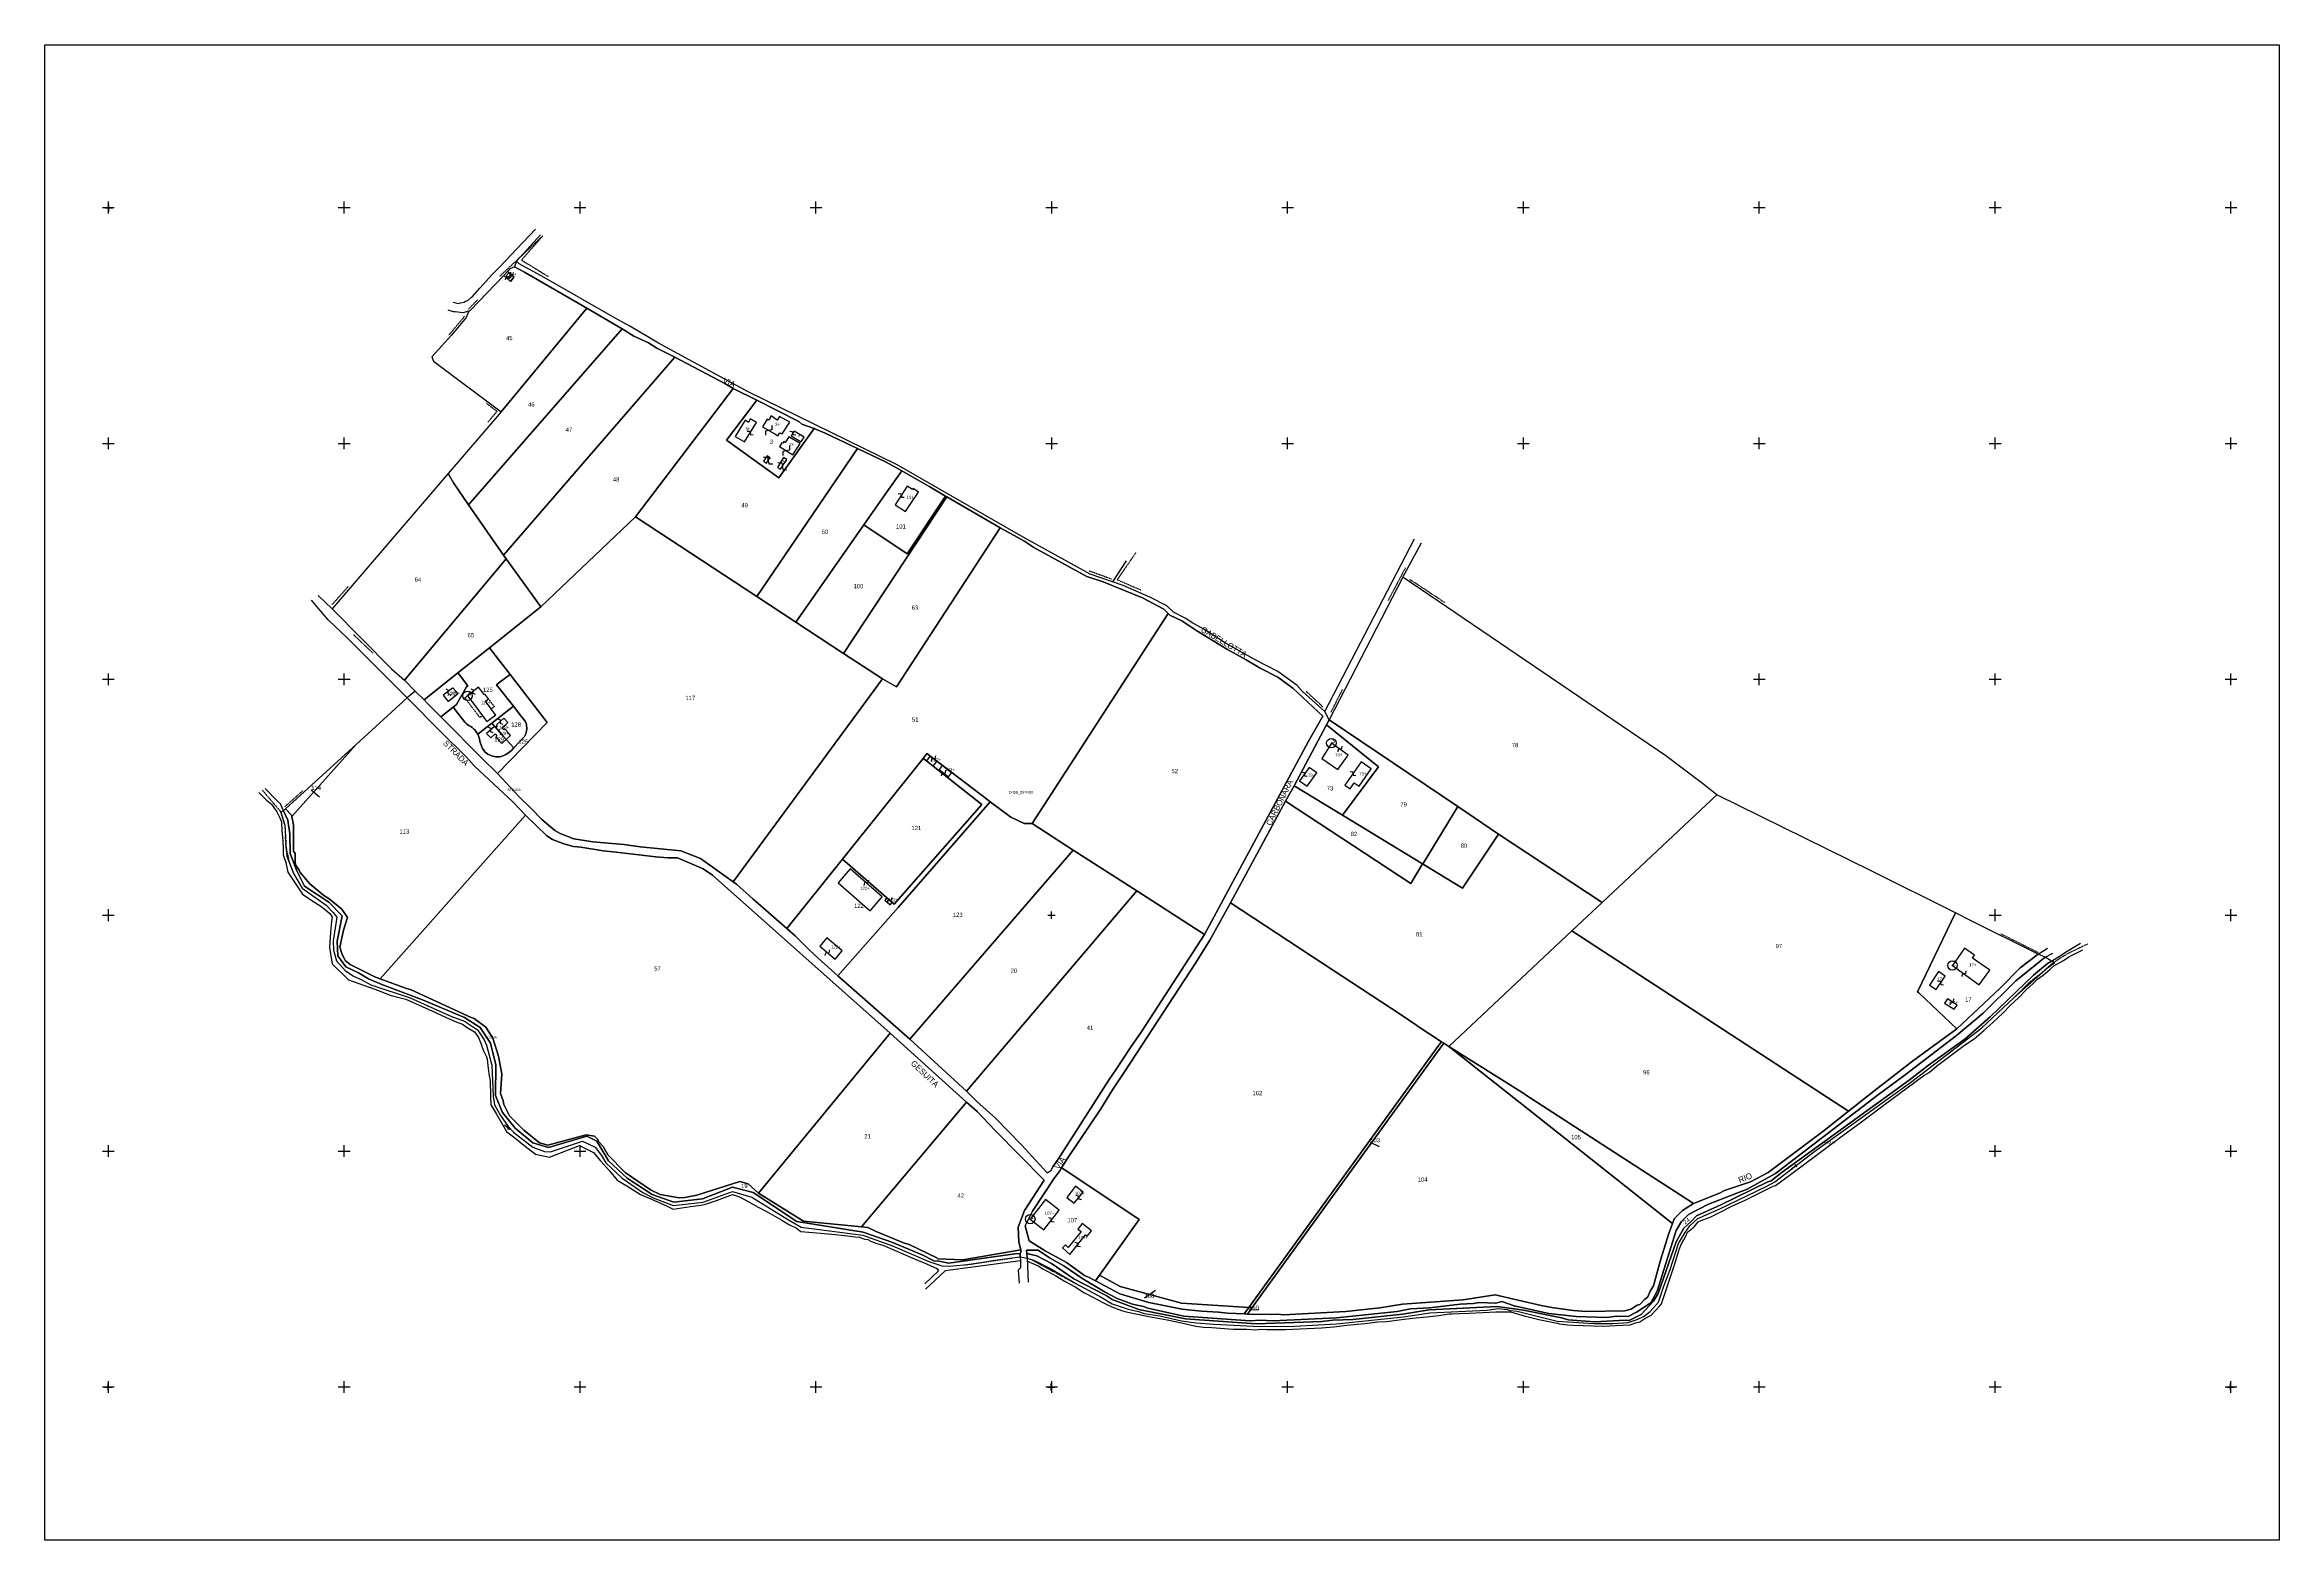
# Model space of a CAD drawing. Header units: metres. Extents: x 14146 to 16041, y -33130 to -31862.
import ezdxf

# ---------------------------------------------------------------- set-up
doc = ezdxf.new("R2010")
doc.units = ezdxf.units.M
for name, pattern in [('CONTINUA', [0]), ('FRECCETTA', [1, -1]), ('TRATTEGGIATA5', [0.3, 0.15, -0.15]), ('TRATTO-PUNTO', [0.4, 0.15, -0.125, 0, -0.125])]:
    doc.linetypes.add(name, pattern=pattern)
for name, color, linetype in [('ACQUE', 4, 'CONTINUA'), ('CONFINE', 3, 'CONTINUA'), ('FABBRICATI', 1, 'CONTINUA'), ('FIDUCIALI', 5, 'CONTINUA'), ('LINEEVARIE', 6, 'CONTINUA'), ('PARTICELLE', 7, 'CONTINUA'), ('SIMBOLI', 6, 'CONTINUA'), ('STRADE', 8, 'CONTINUA'), ('TESTI', 3, 'CONTINUA')]:
    doc.layers.add(name, color=color, linetype=linetype)

# ---------------------------------------------------------------- blocks, each defined once
blk = doc.blocks.new('20', base_point=(5, 5))
at = {"layer": 'SIMBOLI'}
blk.add_circle((5, 5), 4, dxfattribs=at)
blk.add_point((5, 5), dxfattribs=at)
blk = doc.blocks.new('9', base_point=(5, 5))
at = {"layer": 'SIMBOLI'}
for p, q in [((2, 5), (4, 6)), ((4, 6), (6, 4)), ((6, 4), (8, 5))]:
    blk.add_line(p, q, dxfattribs=at)
blk = doc.blocks.new('1', base_point=(5, 5))
at = {"layer": 'SIMBOLI'}
for p, q in [((2, 5), (8, 5)), ((5, 2), (5, 8))]:
    blk.add_line(p, q, dxfattribs=at)
blk = doc.blocks.new('3', base_point=(5, 5))
at = {"layer": 'SIMBOLI'}
for p, q in [((0, 5), (10, 5)), ((5, 0), (5, 10))]:
    blk.add_line(p, q, dxfattribs=at)
blk = doc.blocks.new('6', base_point=(8, 5))
at = {"layer": 'SIMBOLI'}
for p in [(2, 5), (6, 6), (6, 4)]:
    blk.add_line(p, (8, 5), dxfattribs=at)
blk = doc.blocks.new('14', base_point=(5, 5))
at = {"layer": 'SIMBOLI'}
for p, q in [((0, 5), (3, 7)), ((3, 7), (7, 3)), ((7, 3), (10, 5))]:
    blk.add_line(p, q, dxfattribs=at)

msp = doc.modelspace()

# ---------------------------------------------------------------- linework, layer by layer
at = {"layer": 'ACQUE'}
for points in [[(14973.239, -32889.762), (14973.29, -32886.925), (14968.575, -32887.178), (14912.862, -32895.075), (14904.244, -32893.251), (14900.138, -32892.997), (14890, -32888.083), (14864.401, -32877.141), (14840.12, -32868.731), (14783.851, -32859.711), (14746.696, -32835.194), (14729.309, -32830.533), (14703.758, -32840.458), (14679.475, -32843.191), (14661.023, -32836.807), (14639.835, -32822.928), (14624.173, -32808.238), (14614.087, -32791.523), (14605.723, -32787.42), (14573.126, -32797.091), (14559.946, -32792.937), (14545.044, -32780.679), (14534.096, -32767.256), (14528.318, -32752.871), (14528.677, -32726.787), (14523.914, -32708.502), (14515.399, -32695.13), (14501.865, -32686.62), (14466.382, -32671.675), (14432.013, -32658.757), (14420.506, -32653.843), (14412.193, -32648.929), (14401.498, -32643.813), (14394.453, -32634.493), (14393.947, -32622.084), (14398.31, -32600.457), (14386.855, -32589.009), (14366.326, -32575.282), (14359.889, -32562.518), (14354.061, -32547.829), (14353.861, -32530.912), (14352.139, -32519.567), (14348.439, -32511.463), (14346.31, -32512.779), (14349.553, -32523.618), (14350.565, -32538.56), (14350.362, -32542.156), (14351.425, -32550.108), (14356.999, -32564.797), (14364.399, -32577.004), (14384.725, -32591.643), (14390.706, -32597.62), (14393.798, -32601.571), (14390.703, -32621.83), (14390.803, -32629.681), (14393.387, -32638.595), (14400.94, -32646.852), (14407.884, -32651.816), (14414.474, -32654.552), (14422.483, -32658.959), (14455.99, -32670.206), (14490.459, -32685.707), (14502.068, -32689.963), (14512.915, -32697.308), (14518.642, -32705.716), (14520.67, -32710.274), (14525.23, -32727.192), (14526.291, -32753.681), (14527.506, -32760.671), (14532.473, -32769.839), (14539.062, -32779.108), (14543.472, -32783.869), (14559.996, -32796.634), (14569.729, -32800.484), (14574.798, -32800.789), (14602.123, -32791.624), (14612.768, -32796.588), (14618.192, -32803.679), (14621.891, -32809.91), (14635.628, -32823.079), (14653.267, -32835.135), (14661.885, -32839.593), (14679.018, -32846.179), (14704.315, -32843.193), (14729.257, -32834.23), (14745.732, -32839.195), (14776.855, -32858.444), (14787.551, -32864.574), (14839.765, -32871.213), (14864.908, -32880.281), (14895.728, -32893.706), (14906.677, -32897.353), (14913.267, -32897.709), (14931.568, -32895.988), (14951.744, -32892.495), (14973.239, -32889.762)], [(15847.842, -32638.868), (15844.394, -32640.843), (15832.632, -32650.921), (15795.671, -32686.069), (15774.276, -32705.212), (15743.451, -32727.09), (15727.177, -32739.802), (15619.29, -32817.843), (15610.062, -32825.237), (15607.274, -32825.996), (15567.325, -32845.493), (15546.793, -32854.811), (15542.382, -32859.673), (15535.993, -32865.395), (15529.452, -32876.994), (15514.187, -32920.854), (15510.385, -32927.388), (15499.889, -32938.53), (15489.801, -32943.594), (15486.607, -32943.29), (15460.347, -32944.706), (15438.042, -32942.982), (15432.314, -32941.411), (15399.973, -32934.773), (15377.718, -32931.733), (15320.079, -32934.716), (15297.571, -32938.209), (15255.292, -32942.865), (15238.309, -32943.37), (15228.981, -32944.433), (15173.319, -32946.353), (15113.298, -32942.195), (15073.809, -32934.189), (15051.353, -32925.78), (15046.183, -32922.487), (15018.607, -32908.404), (14999.7, -32895.437), (14987.281, -32888.952), (14978.846, -32886.936), (14979.068, -32890.674), (14985.354, -32892.852), (14997.875, -32898.881), (15020.533, -32912.406), (15041.772, -32923.753), (15051.2, -32929.426), (15064.836, -32934.138), (15073.505, -32935.911), (15078.472, -32937.735), (15091.653, -32939.661), (15109.952, -32943.866), (15122.575, -32945.64), (15137.428, -32946.806), (15176.361, -32948.633), (15205.966, -32948.433), (15241.502, -32946.41), (15298.382, -32940.539), (15320.687, -32937.046), (15368.897, -32934.771), (15378.681, -32933.556), (15386.285, -32934.367), (15388.871, -32935.127), (15394.65, -32935.786), (15428.613, -32944.095), (15459.84, -32946.326), (15476.164, -32946.176), (15488.939, -32945.468), (15496.543, -32942.733), (15501.714, -32940.252), (15507.342, -32935.998), (15514.541, -32928.097), (15519.004, -32914.574), (15524.38, -32900.444), (15531.429, -32878.463), (15537.108, -32868.941), (15541.164, -32863.319), (15547.806, -32857.09), (15566.615, -32848.836), (15605.804, -32830.15), (15613.256, -32826.098), (15647.224, -32800.219), (15728.342, -32741.878), (15788.776, -32695.59), (15815.951, -32670.065), (15845.408, -32644.135), (15850.528, -32640.236), (15847.842, -32638.868)]]:
    msp.add_lwpolyline(points, close=True, dxfattribs=at)
at = {"layer": 'CONFINE'}
msp.add_lwpolyline([(14979.068, -32890.674), (14985.354, -32892.852), (14997.875, -32898.881), (15020.533, -32912.406), (15041.772, -32923.753), (15051.2, -32929.426), (15064.836, -32934.138), (15073.505, -32935.911), (15078.472, -32937.735), (15091.653, -32939.661), (15109.952, -32943.866), (15122.575, -32945.64), (15137.428, -32946.806), (15176.361, -32948.633), (15205.966, -32948.433), (15241.502, -32946.41), (15298.382, -32940.539), (15320.687, -32937.046), (15368.897, -32934.771), (15378.681, -32933.556), (15386.285, -32934.367), (15388.871, -32935.127), (15394.65, -32935.786), (15428.613, -32944.095), (15459.84, -32946.326), (15476.164, -32946.176), (15488.939, -32945.468), (15496.543, -32942.733), (15501.714, -32940.252), (15507.342, -32935.998), (15514.541, -32928.097), (15519.004, -32914.574), (15524.38, -32900.444), (15531.429, -32878.463), (15537.108, -32868.941), (15541.164, -32863.319), (15547.806, -32857.09), (15566.615, -32848.836), (15605.804, -32830.15), (15613.256, -32826.098), (15647.224, -32800.219), (15728.342, -32741.878), (15788.776, -32695.59), (15815.951, -32670.065), (15845.408, -32644.135), (15850.528, -32640.236), (15847.842, -32638.868), (15842.418, -32635.677), (15836.436, -32633.194), (15778.548, -32604.218), (15766.334, -32598.115), (15695.01, -32562.477), (15563.925, -32498.04), (15551.811, -32488.264), (15520.688, -32465.013), (15297.808, -32313.402), (15235.337, -32434.448), (15231.587, -32427.458), (15212.782, -32410.287), (15208.169, -32405.373), (15191.695, -32393.368), (15172.991, -32383.743), (15147.291, -32369.306), (15129.448, -32357.909), (15119.766, -32352.539), (15113.076, -32348.081), (15103.14, -32343.168), (15097.565, -32337.647), (15083.067, -32330.251), (15060.51, -32320.372), (15032.68, -32311), (14975.806, -32279.491), (14869.003, -32218.248), (14742.48, -32156.192), (14666.496, -32115.059), (14642.215, -32100.672), (14629.695, -32093.935), (14569.577, -32059.235), (14548.338, -32047.686), (14546.209, -32045.508), (14544.434, -32050.42), (14540.479, -32051.889), (14538.376, -32054.259), (14535.264, -32057.764), (14506.915, -32087.391), (14505.699, -32087.948), (14503.467, -32093.266), (14490.893, -32108.308), (14474.365, -32126.641), (14475.784, -32130.187), (14533.011, -32173.142), (14488.027, -32225.631), (14389.778, -32340.272), (14440.212, -32391.027), (14451.059, -32400.752), (14460.132, -32410.022), (14453.49, -32415.745), (14410.22, -32455.17), (14350.349, -32509.722), (14348.439, -32511.463), (14346.31, -32512.779), (14349.553, -32523.618), (14350.565, -32538.56), (14350.362, -32542.156), (14351.425, -32550.108), (14356.999, -32564.797), (14364.399, -32577.004), (14384.725, -32591.643), (14390.706, -32597.62), (14393.798, -32601.571), (14390.703, -32621.83), (14390.803, -32629.681), (14393.387, -32638.595), (14400.94, -32646.852), (14407.884, -32651.816), (14414.474, -32654.552), (14422.483, -32658.959), (14455.99, -32670.206), (14490.459, -32685.707), (14502.068, -32689.963), (14512.915, -32697.308), (14518.642, -32705.716), (14520.67, -32710.274), (14525.23, -32727.192), (14526.291, -32753.681), (14527.506, -32760.671), (14532.473, -32769.839), (14539.062, -32779.108), (14543.472, -32783.869), (14559.996, -32796.634), (14569.729, -32800.484), (14574.798, -32800.789), (14602.123, -32791.624), (14612.768, -32796.588), (14618.192, -32803.679), (14621.891, -32809.91), (14635.628, -32823.079), (14653.267, -32835.135), (14661.885, -32839.593), (14679.018, -32846.179), (14704.315, -32843.193), (14729.257, -32834.23), (14745.732, -32839.195), (14776.855, -32858.444), (14787.551, -32864.574), (14839.765, -32871.213), (14864.908, -32880.281), (14895.728, -32893.706), (14906.677, -32897.353), (14913.267, -32897.709), (14931.568, -32895.988), (14951.744, -32892.495), (14973.239, -32889.762), (14979.068, -32890.674)], close=True, dxfattribs=at)
at = {"layer": 'FABBRICATI'}
for points in [[(14542.367, -32057.717), (14539.585, -32055.307), (14537.289, -32057.858), (14540.084, -32060.293), (14542.367, -32057.717)], [(14765.236, -32192.054), (14767.696, -32193.543), (14769.278, -32190.947), (14771.32, -32192.003), (14777.759, -32181.975), (14769.193, -32177.214), (14767.266, -32180.202), (14761.943, -32176.757), (14760.118, -32180.404), (14758.547, -32179.543), (14754.592, -32185.924), (14765.236, -32192.054)], [(14731.525, -32194.077), (14739.584, -32198.636), (14749.675, -32182.378), (14744.251, -32179.086), (14742.831, -32182.226), (14739.993, -32180.351), (14731.525, -32194.077)], [(14771.905, -32199.956), (14771.116, -32199.449), (14769.088, -32202.791), (14780.442, -32209.833), (14786.679, -32200.21), (14778.011, -32195.094), (14777.022, -32194.509), (14773.976, -32199.252), (14772.777, -32198.492), (14771.905, -32199.956)], [(14779.126, -32193.675), (14787.439, -32198.69), (14789.924, -32194.639), (14781.661, -32189.776), (14779.126, -32193.675)], [(14755.698, -32215.118), (14758.097, -32216.742), (14760.98, -32212.219), (14758.579, -32210.595), (14755.698, -32215.118)], [(14773.192, -32217.075), (14775.423, -32213.661), (14772.492, -32211.929), (14770.201, -32215.606), (14767.311, -32220.518), (14769.896, -32221.734), (14773.192, -32217.075)], [(14881.841, -32239.118), (14877.52, -32236.21), (14867.204, -32251.989), (14875.941, -32257.87), (14880.427, -32251.026), (14887.049, -32241.313), (14882.473, -32238.199), (14881.841, -32239.118)], [(14491.887, -32407.545), (14483.991, -32413.569), (14488.187, -32418.774), (14488.371, -32418.625), (14495.653, -32412.566), (14496.273, -32412.077), (14492.242, -32407.263), (14491.887, -32407.545)], [(14520.069, -32418.359), (14522.311, -32416.653), (14519.311, -32412.708), (14519.131, -32412.472), (14518.593, -32412.876), (14513.934, -32406.748), (14504.46, -32414.03), (14510.971, -32422.641), (14517.22, -32430.905), (14521.061, -32435.857), (14524.309, -32433.369), (14528.482, -32430.171), (14528.367, -32430.02), (14524.696, -32425.194), (14519.707, -32418.634), (14520.069, -32418.359)], [(14535.119, -32448.526), (14528.174, -32440.748), (14527.539, -32439.947), (14520.778, -32445.954), (14524.213, -32449.747), (14527.997, -32446.372), (14529.501, -32448.059), (14528.583, -32448.878), (14531.803, -32452.488), (14533.529, -32454.423), (14537.336, -32451.01), (14535.119, -32448.526)], [(14537.826, -32437.612), (14538.754, -32436.786), (14535.355, -32432.978), (14529.103, -32438.553), (14529.218, -32438.682), (14529.782, -32439.314), (14529.494, -32439.571), (14528.409, -32440.539), (14527.73, -32439.778), (14527.539, -32439.947), (14528.174, -32440.748), (14535.119, -32448.526), (14537.336, -32451.01), (14541.053, -32447.677), (14538.373, -32444.638), (14536.147, -32442.115), (14535.233, -32442.948), (14533.729, -32441.261), (14537.091, -32438.267), (14537.826, -32437.612)], [(15237.109, -32454.151), (15228.945, -32467.066), (15242.631, -32476.386), (15251.403, -32464.231), (15237.109, -32454.151)], [(14893.672, -32469.271), (14899.364, -32473.674), (14902.441, -32469.639), (14896.698, -32465.196), (14893.672, -32469.271)], [(14906.963, -32473.129), (14904.438, -32476.438), (14912.519, -32482.694), (14915.004, -32479.355), (14906.963, -32473.129)], [(15209.983, -32486.007), (15216.522, -32490.718), (15224.787, -32479.424), (15218.349, -32474.764), (15209.983, -32486.007)], [(15260.633, -32490.699), (15270.945, -32475.974), (15262.437, -32470.015), (15248.565, -32489.824), (15252.979, -32492.914), (15256.538, -32487.831), (15260.633, -32490.699)], [(14818.854, -32572.708), (14846.092, -32596.287), (14856.299, -32584.337), (14829.065, -32560.749), (14818.854, -32572.708)], [(14864.658, -32589.37), (14860.033, -32585.374), (14858.458, -32587.217), (14863.076, -32591.205), (14864.658, -32589.37)], [(14822.39, -32630.169), (14811.279, -32621.005), (14809.19, -32619.271), (14803.306, -32626.215), (14816.435, -32637.312), (14822.39, -32630.169)], [(15774.084, -32627.871), (15763.791, -32642.66), (15786.449, -32659.021), (15795.474, -32646.613), (15780.926, -32636.381), (15782.65, -32633.95), (15774.084, -32627.871)], [(15744.474, -32659.22), (15750.05, -32662.918), (15757.504, -32651.725), (15751.979, -32647.825), (15744.474, -32659.22)], [(15759.529, -32670.871), (15757.044, -32674.518), (15765.408, -32679.786), (15767.943, -32676.443), (15759.529, -32670.871)], [(15020.237, -32829.835), (15012.772, -32839.3), (15019.072, -32844.263), (15026.58, -32834.745), (15020.237, -32829.835)], [(14994.817, -32841.186), (14981.81, -32857.651), (14993.286, -32866.729), (15006.265, -32850.225), (14994.817, -32841.186)], [(15013.885, -32881.841), (15011.572, -32879.614), (15009.171, -32882.11), (15015.238, -32887.82), (15028.567, -32871.004), (15030.15, -32872.228), (15033.799, -32867.517), (15025.893, -32861.393), (15022.244, -32866.105), (15024.837, -32868.113), (15013.885, -32881.841)]]:
    msp.add_lwpolyline(points, close=True, dxfattribs=at)
at = {"layer": 'LINEEVARIE', "color": 2}
msp.add_lwpolyline([(14146, -33130), (14146, -31862), (16041, -31862), (16041, -33130), (14146, -33130)], dxfattribs=at)
at = {"layer": 'LINEEVARIE'}
for points in [[(14492.519, -32080.299), (14496.524, -32081.464), (14498.603, -32080.806), (14501.644, -32080.198), (14503.52, -32079.287), (14504.737, -32078.781), (14508.032, -32076.046), (14508.996, -32075.084), (14515.08, -32068.55), (14525.575, -32056.851), (14530.898, -32051.534), (14537.54, -32044.342), (14546.514, -32034.973), (14562.282, -32018.361)], [(14546.209, -32045.508), (14566.388, -32023.274)], [(14505.699, -32087.948), (14500.528, -32089.417), (14494.09, -32088.606), (14492.62, -32088.504), (14488.26, -32086.984)], [(15231.587, -32427.458), (15307.495, -32280.836)], [(15297.808, -32313.402), (15313.629, -32284.331)], [(15051.76, -32317.425), (15063.453, -32299.505)], [(14453.49, -32415.745), (14402.854, -32365.041), (14386.533, -32349.642), (14372.239, -32332.927)], [(14389.778, -32340.272), (14377.968, -32329.078)], [(14327.606, -32495.962), (14334.145, -32502.395), (14338.352, -32505.941), (14342.762, -32512.272), (14344.991, -32516.932), (14346.715, -32520.984), (14347.17, -32528.43), (14347.878, -32536.635), (14348.181, -32544.435), (14348.282, -32548.892), (14350.36, -32555.274), (14352.285, -32563.429), (14364.601, -32582.069), (14372.61, -32587.539), (14380.213, -32592.25), (14384.319, -32595.898), (14387.867, -32598.582), (14388.83, -32600.406), (14389.692, -32601.621), (14389.286, -32605.42), (14388.778, -32611.042), (14387.915, -32622.691), (14387.508, -32627.503), (14389.686, -32641.229), (14403.524, -32654.956), (14425.828, -32662.656), (14439.869, -32668.128), (14452.34, -32671.218), (14466.229, -32677.551), (14477.482, -32682.616), (14486.556, -32686.77), (14494.92, -32690.367), (14500.344, -32692.394), (14504.399, -32695.129), (14510.38, -32699.029), (14513.928, -32703.639), (14516.158, -32709.362), (14518.236, -32715.086), (14520.567, -32719.999), (14521.226, -32722.076), (14522.086, -32729.926), (14522.998, -32736.156), (14523.758, -32739.854), (14524.009, -32753.732), (14524.262, -32760.772), (14529.077, -32768.825), (14537.743, -32783.514), (14546.208, -32789.998), (14552.443, -32795.064), (14562.327, -32802.56), (14574.189, -32805.297), (14599.639, -32795.169), (14611.298, -32801.298), (14617.38, -32808.238), (14624.983, -32816.747), (14631.521, -32824.548), (14639.784, -32829.36), (14648.046, -32834.73), (14651.239, -32836.705), (14660.06, -32840.555), (14673.898, -32846.837), (14678.916, -32849.37), (14686.216, -32848.206), (14693.719, -32846.889), (14702.743, -32845.928), (14706.393, -32844.966), (14715.67, -32841.826), (14729.206, -32836.864), (14735.188, -32838.89), (14742.132, -32842.436)], [(14348.439, -32511.463), (14345.855, -32505.688), (14343.32, -32503.409), (14332.879, -32492.569)], [(15548.262, -32860.028), (15552.216, -32858.407), (15558.3, -32856.179), (15566.361, -32851.976), (15576.855, -32846.76), (15587.907, -32841.595), (15602.761, -32834.201), (15611.836, -32829.897), (15613.813, -32829.239), (15626.387, -32819.971), (15651.837, -32800.878), (15667.808, -32788.977), (15686.769, -32775.101), (15706.998, -32759.857), (15725.452, -32746.386), (15739.648, -32735.852), (15743.957, -32733.269), (15750.396, -32728.053), (15766.011, -32716.202), (15774.022, -32710.277), (15782.336, -32704.706), (15786.139, -32701.516), (15790.398, -32697.718), (15798.205, -32690.982), (15806.469, -32683.081), (15813.111, -32676.396), (15819.905, -32670.116), (15826.395, -32663.38), (15832.377, -32657.911), (15836.079, -32654.264), (15840.844, -32650.77), (15846.776, -32645.807), (15849.717, -32643.072), (15858.031, -32638.362), (15862.391, -32635.324), (15874.406, -32629.399)], [(15836.436, -32633.194), (15844.497, -32627.877)], [(15847.842, -32638.868), (15854.483, -32634.817), (15861.023, -32630.461), (15872.532, -32623.675)], [(15842.418, -32635.677), (15848.806, -32632.233)], [(14742.132, -32842.436), (14751.054, -32847.502), (14759.164, -32851.808), (14771.076, -32858.646), (14777.615, -32862.547), (14783.597, -32865.485), (14787.348, -32868.17), (14800.781, -32869.184), (14816.496, -32870.755), (14826.838, -32871.921), (14833.225, -32872.783), (14836.672, -32873.036), (14841.589, -32874.556), (14844.276, -32875.063), (14845.188, -32875.924), (14850.714, -32878.001), (14856.645, -32879.875), (14860.801, -32881.598), (14880.216, -32889.906), (14893.902, -32895.681), (14902.52, -32899.43), (14904.04, -32901.658), (14892.379, -32912.446)], [(14979.575, -32893.46), (14988.598, -32897.36), (14992.552, -32899.792), (15004.16, -32906.124), (15010.851, -32910.278), (15019.772, -32915.09), (15027.122, -32919.953), (15034.878, -32924.006), (15043.444, -32928.362), (15046.232, -32929.73), (15050.845, -32932.161), (15059.209, -32935.1), (15063.112, -32936.214), (15082.376, -32940.268), (15097.786, -32943.156), (15110.155, -32945.74), (15122.068, -32948.426), (15128.607, -32949.439), (15135.755, -32949.592), (15153.954, -32950.859), (15165.056, -32951.063), (15172.862, -32951.469), (15176.918, -32951.115), (15182.342, -32951.267), (15191.72, -32951.318), (15198.513, -32951.42), (15228.626, -32949.802), (15239.271, -32948.891), (15250.12, -32947.727), (15265.379, -32946.209), (15276.583, -32944.842), (15284.288, -32944.488), (15296.658, -32942.919), (15306.036, -32941.806), (15318.051, -32940.49), (15328.342, -32939.275), (15337.01, -32938.111), (15339.393, -32937.858), (15345.426, -32937.808), (15354.094, -32937.353), (15365.703, -32936.898), (15376.552, -32936.291), (15389.175, -32936.292), (15400.631, -32939.737), (15413.152, -32942.828), (15421.415, -32944.55), (15428.562, -32945.817), (15430.641, -32946.527), (15437.434, -32947.287), (15441.793, -32947.54), (15467.9, -32948.353), (15478.141, -32947.949), (15483.97, -32947.645), (15490.408, -32947.443), (15494.971, -32945.671), (15498.672, -32944.658), (15503.742, -32941.417), (15508.457, -32939.189), (15515.555, -32931.288), (15517.177, -32929.617), (15526.002, -32902.368), (15528.588, -32894.771), (15531.682, -32884.287), (15532.747, -32882.008), (15533.964, -32878.615), (15535.891, -32875.272), (15537.665, -32872.031), (15539.187, -32868.84), (15544.662, -32864.282), (15548.262, -32860.028)], [(14973.382, -32893.048), (14909.718, -32901.608), (14892.885, -32917.156)], [(14973.382, -32893.048), (14973.643, -32899.03), (14971.463, -32901.056), (14972.425, -32911.895)], [(14973.239, -32889.762), (14973.382, -32893.048)], [(14979.068, -32890.674), (14980.13, -32911.187)]]:
    msp.add_lwpolyline(points, dxfattribs=at)
at = {"layer": 'LINEEVARIE', "linetype": 'TRATTO-PUNTO'}
for points in [[(14532.013, -32058.219), (14568.416, -32023.984), (14550.315, -32044.546), (14573.328, -32058.729)], [(14512.898, -32078.579), (14505.395, -32086.226)], [(14501.997, -32092.304), (14488.815, -32108.105)], [(14520.491, -32165.898), (14529.614, -32172.838), (14521.908, -32181.903)], [(15031.87, -32308.062), (15051.234, -32315.104)], [(15071.261, -32292.516), (15055.593, -32315.611), (15075.819, -32324.375)], [(15299.939, -32305.4), (15285.284, -32333.104)], [(14403.215, -32321.584), (14389.576, -32336.777)], [(15303.536, -32315.175), (15333.24, -32334.83)], [(14407.772, -32362.053), (14424.143, -32377.654)], [(15215.823, -32410.287), (15230.168, -32423.609)], [(15246.392, -32408.719), (15236.555, -32428.117)], [(14330.293, -32493.734), (14345.702, -32511.766), (14349.705, -32524.277), (14350.21, -32539.978), (14353.604, -32555.832), (14357.431, -32565.51)], [(14364.917, -32494.446), (14349.657, -32508.12)], [(15804.907, -32615.769), (15836.386, -32631.574)], [(15878.311, -32624.588), (15862.899, -32631.981), (15854.99, -32636.59), (15847.791, -32641.401), (15839.324, -32648.997), (15829.336, -32656.796), (15814.036, -32671.864)], [(14926.12, -32896.5), (14966.894, -32890.568)], [(14982.2, -32891.759), (15020.533, -32912.406)]]:
    msp.add_lwpolyline(points, dxfattribs=at)
at = {"layer": 'LINEEVARIE', "linetype": 'TRATTEGGIATA5'}
for points in [[(14517.22, -32430.905), (14515.121, -32432.501), (14502.277, -32415.615), (14504.46, -32414.03)], [(14522.311, -32416.653), (14527.301, -32423.213), (14524.696, -32425.194)], [(14529.734, -32439.846), (14528.124, -32441.298)], [(14530.347, -32443.891), (14531.958, -32442.44)]]:
    msp.add_lwpolyline(points, dxfattribs=at)
at = {"layer": 'PARTICELLE', "color": 2, "linetype": 'FRECCETTA'}
for p, q in [((14539.605, -32058.447), (14543.683, -32056.376)), ((14372.041, -32493.758), (14379.03, -32499.748)), ((15270.005, -32792.558), (15277.679, -32796.139)), ((15078.67, -32924.548), (15087.879, -32917.898)), ((15167.293, -32934.716), (15175.608, -32934.32))]:
    msp.add_line(p, q, dxfattribs=at)
at = {"layer": 'PARTICELLE'}
for points in [[(14538.376, -32054.259), (14539.585, -32055.307), (14542.367, -32057.717), (14543.824, -32058.98), (14540.884, -32062.728), (14535.264, -32057.764), (14506.915, -32087.391), (14505.699, -32087.948), (14503.467, -32093.266), (14490.893, -32108.308), (14474.365, -32126.641), (14475.784, -32130.187), (14533.011, -32173.142), (14605.87, -32085.272), (14553, -32054.726), (14544.434, -32050.42), (14540.479, -32051.889), (14538.376, -32054.259)], [(14538.376, -32054.259), (14535.264, -32057.764), (14540.884, -32062.728), (14543.824, -32058.98), (14542.367, -32057.717), (14539.585, -32055.307), (14538.376, -32054.259)], [(14488.027, -32225.631), (14492.549, -32233.512), (14505.271, -32252), (14635.675, -32102.9), (14605.87, -32085.272), (14533.011, -32173.142), (14488.027, -32225.631)], [(14635.675, -32102.9), (14505.271, -32252), (14535.123, -32294.801), (14680.485, -32126.81), (14665.126, -32119.262), (14657.979, -32114.805), (14645.509, -32109.03), (14635.675, -32102.9)], [(14680.485, -32126.81), (14535.123, -32294.801), (14537.252, -32297.79), (14566.7, -32338.463), (14647.009, -32262.193), (14729.908, -32153.456), (14722.66, -32149.15), (14680.485, -32126.81)], [(14729.908, -32153.456), (14647.009, -32262.193), (14749.966, -32329.859), (14835.192, -32204.215), (14807.819, -32191.247), (14798.492, -32187.346), (14768.476, -32229.23), (14724.174, -32197.368), (14749.88, -32163.436), (14729.908, -32153.456)], [(14749.88, -32163.436), (14724.174, -32197.368), (14768.476, -32229.23), (14798.492, -32187.346), (14788.202, -32183.597), (14785.465, -32181.419), (14749.88, -32163.436)], [(14835.192, -32204.215), (14749.966, -32329.859), (14782.949, -32351.537), (14840.596, -32269.163), (14858.46, -32243.636), (14872.754, -32223.212), (14859.473, -32215.816), (14835.192, -32204.215)], [(14451.059, -32400.752), (14537.252, -32297.79), (14535.123, -32294.801), (14505.271, -32252), (14492.549, -32233.512), (14488.027, -32225.631), (14389.778, -32340.272), (14440.212, -32391.027), (14451.059, -32400.752)], [(14877.475, -32293.532), (14909.809, -32244.621), (14896.628, -32236.737), (14872.754, -32223.212), (14858.46, -32243.636), (14840.596, -32269.163), (14877.475, -32293.532)], [(14823.509, -32378.194), (14911.024, -32245.348), (14909.809, -32244.621), (14877.475, -32293.532), (14840.596, -32269.163), (14782.949, -32351.537), (14823.509, -32378.194)], [(14911.024, -32245.348), (14823.509, -32378.194), (14856.558, -32399.57), (14868.47, -32406.46), (14956.341, -32271.487), (14911.024, -32245.348)], [(14551.553, -32457.783), (14529.894, -32479.979), (14533.678, -32483.773), (14548.428, -32499.627), (14558.565, -32509.454), (14567.486, -32519.027), (14578.485, -32528.095), (14583.098, -32530.779), (14594.808, -32535.339), (14610.725, -32537.771), (14636.984, -32540.053), (14651.026, -32541.978), (14685.447, -32545.577), (14702.226, -32551.961), (14729.952, -32571.615), (14856.558, -32399.57), (14823.509, -32378.194), (14782.949, -32351.537), (14749.966, -32329.859), (14647.009, -32262.193), (14566.7, -32338.463), (14523.066, -32373.3), (14540.631, -32395.984), (14572.144, -32436.68), (14551.553, -32457.783)], [(14956.341, -32271.487), (14868.47, -32406.46), (14856.558, -32399.57), (14729.952, -32571.615), (14732.639, -32573.59), (14746.426, -32586.254), (14775.47, -32611.327), (14822.485, -32552.594), (14890.894, -32467.134), (14894.215, -32462.986), (14946.019, -32502.547), (14947.68, -32503.796), (14965.28, -32517.035), (14976.686, -32522.202), (14983.276, -32522.202), (15098.745, -32344.27), (15095.03, -32340.483), (15076.984, -32331.01), (15043.477, -32317.281), (15029.892, -32312.772), (14984.829, -32288.305), (14976.465, -32282.733), (14956.341, -32271.487)], [(14460.132, -32410.022), (14467.696, -32417.507), (14496.439, -32394.559), (14523.066, -32373.3), (14566.7, -32338.463), (14537.252, -32297.79), (14451.059, -32400.752), (14460.132, -32410.022)], [(15551.811, -32488.264), (15520.688, -32465.013), (15297.808, -32313.402), (15235.337, -32434.448), (15344.316, -32507.923), (15378.99, -32531.301), (15466.882, -32589.22), (15563.925, -32498.04), (15551.811, -32488.264)], [(15098.745, -32344.27), (14983.276, -32522.202), (15018.303, -32544.771), (15072.129, -32579.451), (15129.431, -32616.372), (15217.541, -32452.934), (15229.761, -32431.409), (15204.418, -32407.602), (15191.745, -32398.129), (15176.792, -32390.581), (15164.981, -32383.54), (15149.014, -32374.878), (15122.959, -32358.82), (15110.236, -32350.411), (15100.048, -32345.599), (15098.745, -32344.27)], [(14543.541, -32422.832), (14529.133, -32404.606), (14532.26, -32402.261), (14540.631, -32395.984), (14523.066, -32373.3), (14496.439, -32394.559), (14497.841, -32396.374), (14504.865, -32405.464), (14503.573, -32406.492), (14495.198, -32421.493), (14492.439, -32423.636), (14502.354, -32436.368), (14503.525, -32437.6), (14504.691, -32438.544), (14505.963, -32439.338), (14507.262, -32440.089), (14508.485, -32440.957), (14509.63, -32441.926), (14510.689, -32442.988), (14511.653, -32444.137), (14512.517, -32445.363), (14513.273, -32446.659), (14525.254, -32437.228), (14543.541, -32422.832)], [(14470.421, -32420.203), (14481.942, -32431.789), (14492.439, -32423.636), (14495.198, -32421.493), (14503.573, -32406.492), (14504.865, -32405.464), (14497.841, -32396.374), (14496.439, -32394.559), (14467.696, -32417.507), (14470.421, -32420.203)], [(14518.421, -32468.476), (14528.169, -32478.249), (14529.894, -32479.979), (14551.553, -32457.783), (14572.144, -32436.68), (14540.631, -32395.984), (14532.26, -32402.261), (14529.133, -32404.606), (14543.541, -32422.832), (14549.898, -32430.868), (14553.565, -32435.503), (14554.107, -32436.997), (14554.527, -32438.334), (14554.714, -32439.698), (14554.8, -32441.05), (14554.78, -32442.458), (14554.619, -32443.802), (14554.378, -32445.04), (14553.978, -32446.239), (14553.521, -32447.441), (14552.772, -32448.648), (14543.775, -32458.221), (14541.771, -32460.263), (14540.672, -32461.167), (14539.539, -32462.018), (14538.414, -32462.829), (14537.157, -32463.657), (14535.831, -32464.383), (14534.454, -32464.951), (14532.986, -32465.379), (14531.56, -32465.629), (14530.065, -32465.755), (14528.58, -32465.72), (14527.184, -32465.468), (14525.768, -32465.134), (14524.4, -32464.68), (14523.079, -32464.165), (14522.363, -32463.766), (14521.791, -32463.447), (14520.691, -32462.716), (14519.625, -32461.727), (14518.611, -32460.562), (14517.37, -32458.696), (14515.275, -32453.733), (14515.091, -32452.086), (14514.804, -32450.709), (14514.434, -32449.281), (14513.95, -32447.904), (14513.273, -32446.659), (14512.517, -32445.363), (14511.653, -32444.137), (14510.689, -32442.988), (14509.63, -32441.926), (14508.485, -32440.957), (14507.262, -32440.089), (14505.963, -32439.338), (14504.691, -32438.544), (14503.525, -32437.6), (14502.354, -32436.368), (14492.439, -32423.636), (14481.942, -32431.789), (14518.421, -32468.476)], [(14430.544, -32653.996), (14553.647, -32515.329), (14542.902, -32504.033), (14510.614, -32473.54), (14503.822, -32465.942), (14481.672, -32444.313), (14453.49, -32415.745), (14410.22, -32455.17), (14355.54, -32516.473), (14357.056, -32523.315), (14357.103, -32545.702), (14358.269, -32547.779), (14358.268, -32555.68), (14358.977, -32557.655), (14361.866, -32561.708), (14362.779, -32563.835), (14370.736, -32573.51), (14382.597, -32583.235), (14387.159, -32586.173), (14398.006, -32594.936), (14402.821, -32601.926), (14399.373, -32612.714), (14396.279, -32626.997), (14397.849, -32632.619), (14400.789, -32638.495), (14405.097, -32641.737), (14425.88, -32652.324), (14430.544, -32653.996)], [(14537.336, -32451.01), (14543.775, -32458.221), (14552.772, -32448.648), (14553.521, -32447.441), (14553.978, -32446.239), (14554.378, -32445.04), (14554.619, -32443.802), (14554.78, -32442.458), (14554.8, -32441.05), (14554.714, -32439.698), (14554.527, -32438.334), (14554.107, -32436.997), (14553.565, -32435.503), (14549.898, -32430.868), (14543.541, -32422.832), (14525.254, -32437.228), (14527.539, -32439.947), (14528.174, -32440.748), (14535.119, -32448.526), (14537.336, -32451.01)], [(14527.539, -32439.947), (14525.254, -32437.228), (14513.273, -32446.659), (14513.95, -32447.904), (14514.434, -32449.281), (14514.804, -32450.709), (14515.091, -32452.086), (14515.275, -32453.733), (14517.37, -32458.696), (14518.611, -32460.562), (14519.625, -32461.727), (14520.691, -32462.716), (14521.791, -32463.447), (14522.363, -32463.766), (14523.079, -32464.165), (14524.4, -32464.68), (14525.768, -32465.134), (14527.184, -32465.468), (14528.58, -32465.72), (14530.065, -32465.755), (14531.56, -32465.629), (14532.986, -32465.379), (14534.454, -32464.951), (14535.831, -32464.383), (14537.157, -32463.657), (14538.414, -32462.829), (14539.539, -32462.018), (14540.672, -32461.167), (14541.771, -32460.263), (14543.775, -32458.221), (14537.336, -32451.01), (14535.119, -32448.526), (14528.174, -32440.748), (14527.539, -32439.947)], [(15246.529, -32515.336), (15277.002, -32474.262), (15232.954, -32438.5), (15205.572, -32490.261), (15246.529, -32515.336)], [(15344.316, -32507.923), (15235.337, -32434.448), (15232.954, -32438.5), (15277.002, -32474.262), (15246.529, -32515.336), (15314.55, -32556.615), (15314.854, -32556.119), (15344.316, -32507.923)], [(14410.22, -32455.17), (14350.349, -32509.722), (14355.283, -32515.312), (14355.54, -32516.473), (14410.22, -32455.17)], [(14946.019, -32502.547), (14894.215, -32462.986), (14890.894, -32467.134), (14893.672, -32469.271), (14899.364, -32473.674), (14940.581, -32506.076), (14866.421, -32590.667), (14822.485, -32552.594), (14775.47, -32611.327), (14782.313, -32617.406), (14793.776, -32628.791), (14798.786, -32633.767), (14818.605, -32651.546), (14869.831, -32593.622), (14947.68, -32503.796), (14946.019, -32502.547)], [(14890.894, -32467.134), (14822.485, -32552.594), (14866.421, -32590.667), (14940.581, -32506.076), (14899.364, -32473.674), (14893.672, -32469.271), (14890.894, -32467.134)], [(15314.55, -32556.615), (15246.529, -32515.336), (15205.572, -32490.261), (15198.361, -32503.478), (15304.395, -32573.194), (15314.55, -32556.615)], [(15697.165, -32749.169), (15729.967, -32723.847), (15767.433, -32696.348), (15735.348, -32665.855), (15734.238, -32664.982), (15766.334, -32598.115), (15695.01, -32562.477), (15563.925, -32498.04), (15466.882, -32589.22), (15441.177, -32613.373), (15640.088, -32743.054), (15675.642, -32766.234), (15697.165, -32749.169)], [(14973.29, -32886.925), (14974.152, -32884.849), (14973.753, -32883.759), (14924.522, -32892.087), (14903.332, -32891.326), (14902.521, -32890.566), (14879.001, -32879.168), (14874.286, -32877.699), (14850.968, -32868.124), (14844.125, -32864.832), (14838.743, -32864.304), (14789.529, -32859.408), (14751.41, -32835.802), (14742.591, -32827.748), (14735.443, -32825.823), (14698.891, -32837.469), (14688.904, -32839.393), (14684.038, -32839.696), (14668.07, -32836.757), (14659.807, -32832.755), (14638.163, -32818.217), (14623.616, -32803.072), (14619.511, -32796.183), (14615.76, -32791.777), (14615.152, -32790.308), (14612.263, -32787.471), (14605.216, -32786.154), (14572.72, -32794.913), (14565.725, -32792.887), (14552.293, -32782.249), (14540.178, -32770.093), (14535.465, -32760.52), (14534.908, -32757.531), (14532.425, -32751.301), (14533.542, -32734.688), (14530.756, -32719.443), (14525.943, -32704.146), (14520.013, -32695.029), (14510.128, -32687.532), (14507.594, -32686.722), (14456.7, -32663.317), (14452.037, -32662), (14430.544, -32653.996), (14425.88, -32652.324), (14405.097, -32641.737), (14400.789, -32638.495), (14397.849, -32632.619), (14396.279, -32626.997), (14399.373, -32612.714), (14402.821, -32601.926), (14398.006, -32594.936), (14387.159, -32586.173), (14382.597, -32583.235), (14370.736, -32573.51), (14362.779, -32563.835), (14361.866, -32561.708), (14358.977, -32557.655), (14358.268, -32555.68), (14358.269, -32547.779), (14357.103, -32545.702), (14357.056, -32523.315), (14355.54, -32516.473), (14355.283, -32515.312), (14350.349, -32509.722), (14348.439, -32511.463), (14352.139, -32519.567), (14353.861, -32530.912), (14354.061, -32547.829), (14359.889, -32562.518), (14366.326, -32575.282), (14386.855, -32589.009), (14398.31, -32600.457), (14393.947, -32622.084), (14394.453, -32634.493), (14401.498, -32643.813), (14412.193, -32648.929), (14420.506, -32653.843), (14432.013, -32658.757), (14466.382, -32671.675), (14501.865, -32686.62), (14515.399, -32695.13), (14523.914, -32708.502), (14528.677, -32726.787), (14528.318, -32752.871), (14534.096, -32767.256), (14545.044, -32780.679), (14559.946, -32792.937), (14573.126, -32797.091), (14605.723, -32787.42), (14614.087, -32791.523), (14624.173, -32808.238), (14639.835, -32822.928), (14661.023, -32836.807), (14679.475, -32843.191), (14703.758, -32840.458), (14729.309, -32830.533), (14746.696, -32835.194), (14783.851, -32859.711), (14840.12, -32868.731), (14864.401, -32877.141), (14890, -32888.083), (14900.138, -32892.997), (14904.244, -32893.251), (14912.862, -32895.075), (14968.575, -32887.178), (14973.29, -32886.925)], [(14553.647, -32515.329), (14430.544, -32653.996), (14452.037, -32662), (14456.7, -32663.317), (14507.594, -32686.722), (14510.128, -32687.532), (14520.013, -32695.029), (14525.943, -32704.146), (14530.756, -32719.443), (14533.542, -32734.688), (14532.425, -32751.301), (14534.908, -32757.531), (14535.465, -32760.52), (14540.178, -32770.093), (14552.293, -32782.249), (14565.725, -32792.887), (14572.72, -32794.913), (14605.216, -32786.154), (14612.263, -32787.471), (14615.152, -32790.308), (14615.76, -32791.777), (14619.511, -32796.183), (14623.616, -32803.072), (14638.163, -32818.217), (14659.807, -32832.755), (14668.07, -32836.757), (14684.038, -32839.696), (14688.904, -32839.393), (14698.891, -32837.469), (14735.443, -32825.823), (14742.591, -32827.748), (14751.41, -32835.802), (14862.854, -32700.072), (14712.362, -32566.194), (14704.455, -32560.824), (14682.709, -32551.351), (14674.445, -32551.452), (14664.155, -32550.64), (14630.748, -32546.484), (14619.494, -32545.572), (14600.586, -32542.227), (14594.452, -32541.771), (14586.139, -32539.491), (14576.761, -32535.742), (14571.895, -32532.804), (14553.647, -32515.329)], [(14839.285, -32669.478), (14879.683, -32705.037), (15018.303, -32544.771), (14983.276, -32522.202), (14976.686, -32522.202), (14965.28, -32517.035), (14947.68, -32503.796), (14869.831, -32593.622), (14818.605, -32651.546), (14839.285, -32669.478)], [(15378.99, -32531.301), (15348.365, -32577.136), (15314.55, -32556.615), (15304.395, -32573.194), (15198.361, -32503.478), (15151.468, -32589.427), (15220.862, -32635.017), (15296.338, -32684.609), (15315.904, -32697.678), (15320.622, -32700.791), (15330.468, -32707.287), (15332.378, -32708.547), (15336.788, -32711.456), (15441.177, -32613.373), (15466.882, -32589.22), (15378.99, -32531.301)], [(15378.99, -32531.301), (15344.316, -32507.923), (15314.854, -32556.119), (15314.55, -32556.615), (15348.365, -32577.136), (15378.99, -32531.301)], [(14927.735, -32749.105), (15072.129, -32579.451), (15018.303, -32544.771), (14879.683, -32705.037), (14927.735, -32749.105)], [(15129.431, -32616.372), (15072.129, -32579.451), (14927.735, -32749.105), (14936.555, -32757.97), (14952.268, -32772.001), (14974.418, -32794.845), (14996.213, -32818.348), (14999.255, -32816.829), (15000.979, -32813.284), (15006.1, -32806.092), (15048.692, -32739.29), (15054.472, -32731.237), (15066.793, -32712.143), (15076.477, -32698.317), (15129.431, -32616.372)], [(15167.127, -32932.554), (15231.664, -32843.514), (15328.344, -32710.127), (15330.468, -32707.287), (15320.622, -32700.791), (15315.904, -32697.678), (15296.338, -32684.609), (15220.862, -32635.017), (15151.468, -32589.427), (15133.975, -32621.335), (15122.008, -32640.631), (15062.128, -32731.961), (15051.479, -32748.204), (15041.693, -32764.208), (15013.704, -32805.637), (15008.365, -32814.146), (15012.759, -32817.037), (15074.06, -32858.036), (15040.471, -32905.087), (15058.044, -32914.904), (15110.175, -32929.027), (15167.127, -32932.554)], [(15767.433, -32696.348), (15804.343, -32661.91), (15821.328, -32644.741), (15836.436, -32633.194), (15778.548, -32604.218), (15766.334, -32598.115), (15734.238, -32664.982), (15735.348, -32665.855), (15767.433, -32696.348)], [(15441.177, -32613.373), (15336.788, -32711.456), (15400.305, -32751.294), (15401.747, -32752.226), (15532.952, -32837.049), (15544.209, -32844.326), (15566.262, -32835.768), (15570.622, -32833.54), (15592.674, -32826.198), (15607.478, -32818.045), (15655.135, -32782.493), (15675.642, -32766.234), (15640.088, -32743.054), (15441.177, -32613.373)], [(15842.418, -32635.677), (15817.524, -32655.58), (15789.994, -32683.131), (15767.382, -32702.122), (15723.629, -32735.446), (15699.902, -32752.867), (15613.764, -32819.159), (15589.835, -32832.174), (15556.933, -32845.138), (15540.101, -32853.848), (15533.916, -32859.621), (15529.403, -32867.472), (15513.377, -32918.828), (15508.103, -32928.553), (15495.986, -32936.706), (15488.787, -32940.352), (15479.206, -32940.098), (15470.487, -32941.212), (15444.734, -32940.399), (15421.618, -32937.814), (15392.116, -32931.329), (15381.724, -32927.681), (15376.705, -32928.846), (15362.308, -32928.49), (15357.695, -32929.249), (15346.491, -32929.805), (15320.434, -32933.045), (15304.162, -32933.702), (15292.857, -32936.132), (15241.503, -32941.345), (15187.615, -32944.025), (15177.071, -32943.416), (15168.2, -32943.82), (15112.031, -32940.017), (15081.616, -32933.329), (15077.814, -32931.657), (15068.538, -32929.681), (15055.561, -32924.97), (15045.372, -32919.752), (15026.262, -32908.456), (15010.244, -32897.362), (14997.977, -32890.473), (14988.6, -32884.09), (14978.664, -32883.887), (14978.846, -32886.936), (14987.281, -32888.952), (14999.7, -32895.437), (15018.607, -32908.404), (15046.183, -32922.487), (15051.353, -32925.78), (15073.809, -32934.189), (15113.298, -32942.195), (15173.319, -32946.353), (15228.981, -32944.433), (15238.309, -32943.37), (15255.292, -32942.865), (15297.571, -32938.209), (15320.079, -32934.716), (15377.718, -32931.733), (15399.973, -32934.773), (15432.314, -32941.411), (15438.042, -32942.982), (15460.347, -32944.706), (15486.607, -32943.29), (15489.801, -32943.594), (15499.889, -32938.53), (15510.385, -32927.388), (15514.187, -32920.854), (15529.452, -32876.994), (15535.993, -32865.395), (15542.382, -32859.673), (15546.793, -32854.811), (15567.325, -32845.493), (15607.274, -32825.996), (15610.062, -32825.237), (15619.29, -32817.843), (15727.177, -32739.802), (15743.451, -32727.09), (15774.276, -32705.212), (15795.671, -32686.069), (15832.632, -32650.921), (15844.394, -32640.843), (15847.842, -32638.868), (15842.418, -32635.677)], [(14862.854, -32700.072), (14751.41, -32835.802), (14789.529, -32859.408), (14838.743, -32864.304), (14927.582, -32758.526), (14862.854, -32700.072)], [(15233.628, -32844.809), (15326.209, -32717.066), (15332.378, -32708.547), (15330.468, -32707.287), (15328.344, -32710.127), (15231.664, -32843.514), (15167.127, -32932.554), (15169.938, -32932.689), (15233.628, -32844.809)], [(15165.91, -32938.201), (15170.836, -32938.452), (15191.317, -32938.251), (15196.589, -32938.808), (15249.361, -32936.078), (15278.257, -32932.889), (15297.521, -32929.7), (15349.027, -32926.209), (15375.945, -32921.957), (15415.08, -32930.925), (15424.103, -32932.547), (15442.15, -32935.283), (15453.049, -32936.044), (15486.101, -32935.591), (15491.272, -32933.971), (15496.545, -32930.73), (15498.725, -32930.173), (15502.781, -32925.766), (15505.468, -32923.69), (15507.446, -32918.828), (15510.285, -32914.371), (15516.168, -32892.491), (15523.116, -32870.865), (15526.5, -32861.545), (15523.973, -32859.474), (15397.134, -32759.175), (15336.788, -32711.456), (15332.378, -32708.547), (15326.209, -32717.066), (15233.628, -32844.809), (15169.938, -32932.689), (15165.91, -32938.201)], [(15397.134, -32759.175), (15523.973, -32859.474), (15526.5, -32861.545), (15527.934, -32857.595), (15534.931, -32850.403), (15544.209, -32844.326), (15532.952, -32837.049), (15401.747, -32752.226), (15400.305, -32751.294), (15336.788, -32711.456), (15397.134, -32759.175)], [(14927.582, -32758.526), (14838.743, -32864.304), (14844.125, -32864.832), (14850.968, -32868.124), (14874.286, -32877.699), (14879.001, -32879.168), (14902.521, -32890.566), (14903.332, -32891.326), (14924.522, -32892.087), (14973.753, -32883.759), (14972.125, -32877.099), (14971.569, -32864.589), (14976.843, -32850.357), (14993.525, -32824.679), (14951.962, -32782.637), (14936.858, -32766.529), (14927.582, -32758.526)], [(15040.471, -32905.087), (15074.06, -32858.036), (15012.759, -32817.037), (15008.365, -32814.146), (15006.808, -32816.627), (15001.687, -32823.464), (14983.687, -32850.915), (14977.45, -32863.374), (14980.895, -32876.087), (14994.379, -32884.547), (15012.627, -32894.526), (15027.732, -32905.366), (15031.179, -32906.987), (15037.039, -32910.071), (15040.471, -32905.087)], [(15037.039, -32910.071), (15057.842, -32921.019), (15082.326, -32928.264), (15110.613, -32934.142), (15115.682, -32934.497), (15126.885, -32935.764), (15141.333, -32936.677), (15148.937, -32937.336), (15163.055, -32938.055), (15167.127, -32932.554), (15110.175, -32929.027), (15058.044, -32914.904), (15040.471, -32905.087), (15037.039, -32910.071)], [(15165.91, -32938.201), (15169.938, -32932.689), (15167.127, -32932.554), (15163.055, -32938.055), (15165.91, -32938.201)]]:
    msp.add_lwpolyline(points, close=True, dxfattribs=at)
at = {"layer": 'STRADE'}
msp.add_lwpolyline([(14453.49, -32415.745), (14481.672, -32444.313), (14503.822, -32465.942), (14510.614, -32473.54), (14542.902, -32504.033), (14553.647, -32515.329), (14571.895, -32532.804), (14576.761, -32535.742), (14586.139, -32539.491), (14594.452, -32541.771), (14600.586, -32542.227), (14619.494, -32545.572), (14630.748, -32546.484), (14664.155, -32550.64), (14674.445, -32551.452), (14682.709, -32551.351), (14704.455, -32560.824), (14712.362, -32566.194), (14862.854, -32700.072), (14927.582, -32758.526), (14936.858, -32766.529), (14951.962, -32782.637), (14993.525, -32824.679), (14976.843, -32850.357), (14971.569, -32864.589), (14972.125, -32877.099), (14973.753, -32883.759), (14974.152, -32884.849), (14973.29, -32886.925), (14973.239, -32889.762), (14979.068, -32890.674), (14978.846, -32886.936), (14978.664, -32883.887), (14988.6, -32884.09), (14997.977, -32890.473), (15010.244, -32897.362), (15026.262, -32908.456), (15045.372, -32919.752), (15055.561, -32924.97), (15068.538, -32929.681), (15077.814, -32931.657), (15081.616, -32933.329), (15112.031, -32940.017), (15168.2, -32943.82), (15177.071, -32943.416), (15187.615, -32944.025), (15241.503, -32941.345), (15292.857, -32936.132), (15304.162, -32933.702), (15320.434, -32933.045), (15346.491, -32929.805), (15357.695, -32929.249), (15362.308, -32928.49), (15376.705, -32928.846), (15381.724, -32927.681), (15392.116, -32931.329), (15421.618, -32937.814), (15444.734, -32940.399), (15470.487, -32941.212), (15479.206, -32940.098), (15488.787, -32940.352), (15495.986, -32936.706), (15508.103, -32928.553), (15513.377, -32918.828), (15529.403, -32867.472), (15533.916, -32859.621), (15540.101, -32853.848), (15556.933, -32845.138), (15589.835, -32832.174), (15613.764, -32819.159), (15699.902, -32752.867), (15723.629, -32735.446), (15767.382, -32702.122), (15789.994, -32683.131), (15817.524, -32655.58), (15842.418, -32635.677), (15836.436, -32633.194), (15821.328, -32644.741), (15804.343, -32661.91), (15767.433, -32696.348), (15729.967, -32723.847), (15697.165, -32749.169), (15675.642, -32766.234), (15655.135, -32782.493), (15607.478, -32818.045), (15592.674, -32826.198), (15570.622, -32833.54), (15566.262, -32835.768), (15544.209, -32844.326), (15534.931, -32850.403), (15527.934, -32857.595), (15526.5, -32861.545), (15523.116, -32870.865), (15516.168, -32892.491), (15510.285, -32914.371), (15507.446, -32918.828), (15505.468, -32923.69), (15502.781, -32925.766), (15498.725, -32930.173), (15496.545, -32930.73), (15491.272, -32933.971), (15486.101, -32935.591), (15453.049, -32936.044), (15442.15, -32935.283), (15424.103, -32932.547), (15415.08, -32930.925), (15375.945, -32921.957), (15349.027, -32926.209), (15297.521, -32929.7), (15278.257, -32932.889), (15249.361, -32936.078), (15196.589, -32938.808), (15191.317, -32938.251), (15170.836, -32938.452), (15165.91, -32938.201), (15163.055, -32938.055), (15148.937, -32937.336), (15141.333, -32936.677), (15126.885, -32935.764), (15115.682, -32934.497), (15110.613, -32934.142), (15082.326, -32928.264), (15057.842, -32921.019), (15037.039, -32910.071), (15031.179, -32906.987), (15027.732, -32905.366), (15012.627, -32894.526), (14994.379, -32884.547), (14980.895, -32876.087), (14977.45, -32863.374), (14983.687, -32850.915), (15001.687, -32823.464), (15006.808, -32816.627), (15008.365, -32814.146), (15013.704, -32805.637), (15041.693, -32764.208), (15051.479, -32748.204), (15062.128, -32731.961), (15122.008, -32640.631), (15133.975, -32621.335), (15151.468, -32589.427), (15198.361, -32503.478), (15205.572, -32490.261), (15232.954, -32438.5), (15235.337, -32434.448), (15231.587, -32427.458), (15212.782, -32410.287), (15208.169, -32405.373), (15191.695, -32393.368), (15172.991, -32383.743), (15147.291, -32369.306), (15129.448, -32357.909), (15119.766, -32352.539), (15113.076, -32348.081), (15103.14, -32343.168), (15097.565, -32337.647), (15083.067, -32330.251), (15060.51, -32320.372), (15032.68, -32311), (14975.806, -32279.491), (14869.003, -32218.248), (14742.48, -32156.192), (14666.496, -32115.059), (14642.215, -32100.672), (14629.695, -32093.935), (14569.577, -32059.235), (14548.338, -32047.686), (14546.209, -32045.508), (14544.434, -32050.42), (14553, -32054.726), (14605.87, -32085.272), (14635.675, -32102.9), (14645.509, -32109.03), (14657.979, -32114.805), (14665.126, -32119.262), (14680.485, -32126.81), (14722.66, -32149.15), (14729.908, -32153.456), (14749.88, -32163.436), (14785.465, -32181.419), (14788.202, -32183.597), (14798.492, -32187.346), (14807.819, -32191.247), (14835.192, -32204.215), (14859.473, -32215.816), (14872.754, -32223.212), (14896.628, -32236.737), (14909.809, -32244.621), (14911.024, -32245.348), (14956.341, -32271.487), (14976.465, -32282.733), (14984.829, -32288.305), (15029.892, -32312.772), (15043.477, -32317.281), (15076.984, -32331.01), (15095.03, -32340.483), (15098.745, -32344.27), (15100.048, -32345.599), (15110.236, -32350.411), (15122.959, -32358.82), (15149.014, -32374.878), (15164.981, -32383.54), (15176.792, -32390.581), (15191.745, -32398.129), (15204.418, -32407.602), (15229.761, -32431.409), (15217.541, -32452.934), (15129.431, -32616.372), (15076.477, -32698.317), (15066.793, -32712.143), (15054.472, -32731.237), (15048.692, -32739.29), (15006.1, -32806.092), (15000.979, -32813.284), (14999.255, -32816.829), (14996.213, -32818.348), (14974.418, -32794.845), (14952.268, -32772.001), (14936.555, -32757.97), (14927.735, -32749.105), (14879.683, -32705.037), (14839.285, -32669.478), (14818.605, -32651.546), (14798.786, -32633.767), (14793.776, -32628.791), (14782.313, -32617.406), (14775.47, -32611.327), (14746.426, -32586.254), (14732.639, -32573.59), (14729.952, -32571.615), (14702.226, -32551.961), (14685.447, -32545.577), (14651.026, -32541.978), (14636.984, -32540.053), (14610.725, -32537.771), (14594.808, -32535.339), (14583.098, -32530.779), (14578.485, -32528.095), (14567.486, -32519.027), (14558.565, -32509.454), (14548.428, -32499.627), (14533.678, -32483.773), (14529.894, -32479.979), (14528.169, -32478.249), (14518.421, -32468.476), (14481.942, -32431.789), (14470.421, -32420.203), (14467.696, -32417.507), (14460.132, -32410.022), (14453.49, -32415.745)], close=True, dxfattribs=at)

# ---------------------------------------------------------------- block references
at = {"layer": 'FIDUCIALI'}
for p in [(14504.598, -32413.973), (15237.109, -32454.151), (15763.791, -32642.66), (14981.81, -32857.651)]:
    msp.add_blockref('20', p, dxfattribs=at)
at = {"layer": 'SIMBOLI'}
for name, p in [('3', (14200, -32000)), ('1', (14200.389, -32000.417)), ('3', (14400, -32000)), ('3', (14600, -32000)), ('3', (14800, -32000)), ('3', (15000, -32000)), ('1', (15000.077, -31999.97)), ('3', (15200, -32000)), ('3', (15400, -32000)), ('3', (15600, -32000)), ('3', (15800, -32000)), ('3', (16000, -32000)), ('3', (14200, -32200)), ('3', (14400, -32200)), ('3', (15000, -32200)), ('3', (15200, -32200)), ('3', (15400, -32200)), ('3', (15600, -32200)), ('3', (15800, -32200)), ('3', (16000, -32200)), ('3', (14200, -32400)), ('3', (14400, -32400)), ('3', (15600, -32400)), ('3', (15800, -32400)), ('3', (16000, -32400)), ('3', (14200, -32600)), ('1', (14200.115, -32599.98)), ('1', (14999.779, -32599.983)), ('3', (15800, -32600)), ('3', (16000, -32600)), ('1', (15999.993, -32599.985)), ('3', (14200, -32800)), ('3', (14400, -32800)), ('3', (14600, -32800)), ('3', (15800, -32800)), ('3', (16000, -32800)), ('3', (14200, -33000)), ('1', (14199.932, -33000.059)), ('3', (14400, -33000)), ('3', (14600, -33000)), ('3', (14800, -33000)), ('3', (15000, -33000)), ('1', (14999.58, -33000.082)), ('3', (15200, -33000)), ('3', (15400, -33000)), ('3', (15600, -33000)), ('3', (15800, -33000)), ('3', (16000, -33000)), ('1', (15999.698, -33000.112))]:
    msp.add_blockref(name, p, dxfattribs=at)
for name, p, rotation in [('9', (14538.687, -32059.076), 48.934), ('9', (14744.254, -32191.112), 328.214), ('14', (14759.914, -32188.989), 236.993), ('9', (14780.536, -32191.506), 146.974), ('14', (14759.539, -32214.48), -35.583), ('14', (14771.544, -32219.404), -38.334), ('14', (14774.765, -32206.312), 235.159), ('9', (14872.362, -32244.1), 326.839), ('9', (14487.939, -32410.557), 307.357), ('9', (14509.197, -32410.389), 307.586), ('9', (14509.197, -32410.389), 307.586), ('9', (14524.159, -32442.95), 311.655), ('9', (14524.159, -32442.95), 311.655), ('9', (14532.229, -32435.765), 311.769), ('9', (14532.229, -32435.765), 311.769), ('9', (15244.256, -32459.191), 234.815), ('9', (14899.57, -32467.417), 232.294), ('9', (14908.479, -32479.566), 52.258), ('9', (15214.166, -32480.386), 323.344), ('9', (15255.501, -32479.919), 325.006), ('9', (14842.682, -32572.543), 229.143), ('9', (14862.346, -32587.372), 229.2), ('9', (14809.87, -32631.763), 49.794), ('9', (15773.539, -32649.699), 234.185), ('9', (15753.646, -32657.253), 325.12), ('9', (15763.443, -32673.463), 56.498), ('6', (14540.532, -32781.489), 321.797), ('6', (15632.48, -32811.452), 32.546), ('9', (15022.826, -32839.504), 141.76), ('9', (14999.775, -32858.477), 141.818), ('9', (15021.903, -32879.412), 141.588)]:
    msp.add_blockref(name, p, dxfattribs=dict(at, rotation=rotation))

# ---------------------------------------------------------------- texts
at = {"layer": 'ACQUE', "color": 7}
for p in [(14519.646, -32704.586), (15654.407, -32793.751)]:
    msp.add_text('ACQUA', height=2, dxfattribs=at).set_placement(p)
at = {"layer": 'CONFINE', "color": 7}
msp.add_text('D458_024400', height=2.4, dxfattribs=at).set_placement((14963.479, -32497.071))
at = {"layer": 'FABBRICATI', "color": 7}
for s, p in [('31+', (14539.817, -32057.8)), ('3+', (14740.197, -32188.861)), ('3+', (14765.396, -32185.15)), ('3+', (14784.643, -32194.233)), ('3+', (14758.339, -32213.669)), ('3+', (14771.416, -32216.832)), ('3+', (14777.436, -32202.171)), ('101+', (14876.792, -32247.04)), ('127+', (14489.911, -32413.019)), ('125+', (14515.848, -32421.303)), ('128+', (14531.835, -32441.994)), ('129+', (14531.322, -32447.185)), ('122+', (14898.031, -32469.435)), ('122+', (14909.741, -32477.912)), ('73+', (15217.386, -32482.741)), ('73+', (15240.368, -32465.269)), ('73+', (15260.76, -32481.465)), ('122+', (14837.573, -32578.518)), ('122+', (14861.554, -32588.29)), ('122+', (14812.938, -32628.292)), ('17+', (15777.925, -32643.446)), ('17+', (15751.042, -32655.372)), ('17+', (15762.295, -32675.329)), ('107+', (15019.655, -32837.049)), ('107+', (14994.029, -32853.958)), ('107+', (15022.684, -32874.607))]:
    msp.add_text(s, height=2.6, dxfattribs=at).set_placement(p)
at = {"layer": 'FIDUCIALI'}
for s, p in [('4', (14504.598, -32413.973)), ('3', (15237.109, -32454.151)), ('2', (15763.791, -32642.66)), ('1', (14981.81, -32857.651))]:
    msp.add_text(s, height=4, dxfattribs=at).set_placement(p)
at = {"layer": 'PARTICELLE', "color": 7}
for s, p in [('31', (14539.605, -32058.447)), ('45', (14537.227, -32112.516)), ('46', (14555.874, -32168.839)), ('47', (14587.809, -32190.215)), ('3', (14760.926, -32200.461)), ('48', (14627.851, -32232.308)), ('49', (14736.789, -32254.248)), ('101', (14867.966, -32272.214)), ('50', (14804.969, -32276.793)), ('64', (14459.789, -32317.182)), ('100', (14831.917, -32322.864)), ('63', (14881.203, -32341.022)), ('65', (14504.596, -32364.441)), ('127', (14486.718, -32414.159)), ('125', (14517.69, -32410.655)), ('117', (14689.37, -32417.638)), ('128', (14541.624, -32440.131)), ('51', (14881.494, -32435.888)), ('129', (14527.304, -32452.919)), ('126', (14547.703, -32454.649)), ('78', (15390.144, -32457.648)), ('52', (15101.55, -32479.616)), ('114', (14372.041, -32493.758)), ('73', (15233.224, -32494.279)), ('79', (15295.642, -32507.851)), ('113', (14446.884, -32530.797)), ('121', (14880.965, -32527.882)), ('82', (15253.444, -32532.887)), ('80', (15346.822, -32542.862)), ('122', (14832.43, -32593.865)), ('123', (14916.121, -32601.487)), ('81', (15308.882, -32617.981)), ('97', (15613.846, -32627.971)), ('57', (14662.925, -32646.924)), ('20', (14965.11, -32648.874)), ('17', (15774.534, -32673.202)), ('41', (15029.687, -32697.401)), ('96', (15501.488, -32735.004)), ('102', (15170.245, -32752.654)), ('21', (14841.043, -32789.263)), ('103', (15270.005, -32792.558)), ('105', (15440.416, -32790)), ('19', (14736.608, -32831.344)), ('42', (14920.169, -32839.513)), ('104', (15310.421, -32825.811)), ('107', (15013.243, -32860.4)), ('108', (15078.67, -32924.548)), ('110', (15167.293, -32934.716))]:
    msp.add_text(s, height=3.6, dxfattribs=at).set_placement(p)
msp.add_text('24', height=3.6, rotation=35.297, dxfattribs=at).set_placement((15537.058, -32862.357))
at = {"layer": 'STRADE', "color": 7}
msp.add_text('STRADA', height=2, dxfattribs=at).set_placement((14538.498, -32494.767))
at = {"layer": 'TESTI', "color": 3}
for s, rotation, p in [('VIA', 336.065, (14720.481, -32148.333)), ('GABELLOTTA', 329.074, (15125.907, -32359.244)), ('STRADA', 315.035, (14483.413, -32454.707)), ('CARBONARA', 63.431, (15185.901, -32524.693)), ('GESUITA', 316.353, (14880.026, -32726.145)), ('VIA', 57.529, (15006.291, -32816.093)), ('RIO', 21.831, (15583.464, -32827.198))]:
    msp.add_text(s, height=5, rotation=rotation, dxfattribs=at).set_placement(p)

doc.saveas('drawing.dxf')
